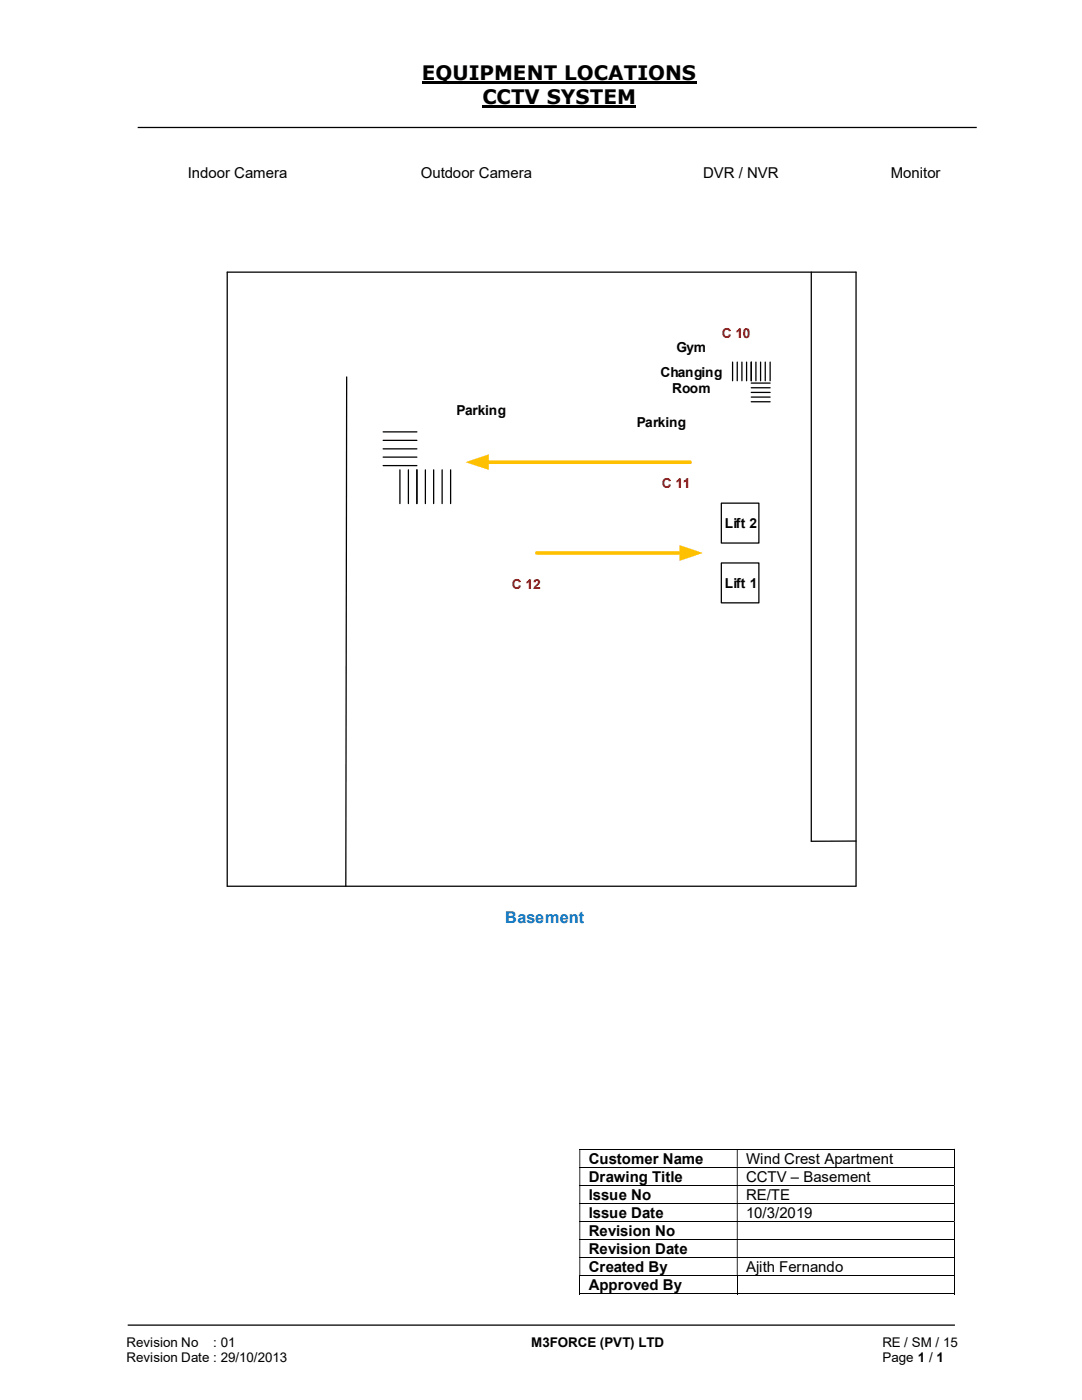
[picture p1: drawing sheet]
<svg xmlns="http://www.w3.org/2000/svg" width="216mm" height="279mm" viewBox="0 0 216 279" stroke-linecap="round" stroke-linejoin="round" font-family="sans-serif">
<defs><g id="words">
<g font-size="4">
<text x="84.2" y="16">EQUIPMENT LOCATIONS</text>
<text x="96.3" y="20.8">CCTV SYSTEM</text>
</g>
<text font-size="3.2" fill="#0070c0" x="100.8" y="184.3">Basement</text>
<g font-size="3">
<text x="37.5" y="35.5">Indoor Camera</text>
<text x="84" y="35.5">Outdoor Camera</text>
<text x="140.3" y="35.5">DVR / NVR</text>
<text x="177.7" y="35.5">Monitor</text>
<text x="117.5" y="232.2">Customer Name</text>
<text x="148.9" y="232.2">Wind Crest Apartment</text>
<text x="117.5" y="235.8">Drawing Title</text>
<text x="117.5" y="239.5">Issue No</text>
<text x="148.9" y="235.8">CCTV – Basement</text>
<text x="148.9" y="239.5">RE/TE</text>
<text x="117.5" y="243">Issue Date</text>
<text x="148.9" y="243">10/3/2019</text>
<text x="117.5" y="246.7">Revision No</text>
<text x="117.5" y="250.3">Revision Date</text>
<text x="117.5" y="253.9">Created By</text>
<text x="117.5" y="257.5">Approved By</text>
<text x="148.9" y="253.9">Ajith Fernando</text>
</g>
<g font-size="2.7">
<text x="135" y="70.2">Gym</text>
<text x="131.8" y="75.3">Changing</text>
<text x="91.1" y="82.9">Parking</text>
<text x="134.1" y="78.5">Room</text>
<text x="127" y="85.1">Parking</text>
<text x="144.6" y="105.3">Lift 2</text>
<text x="144.7" y="117.3">Lift 1</text>
<text x="25.2" y="268.8">Revision No</text>
<text x="42.6" y="268.8">: 01</text>
<text x="106" y="268.8">M3FORCE (PVT) LTD</text>
<text x="176.1" y="268.8">RE / SM / 15</text>
<text x="25.2" y="271.8">Revision Date : 29/10/2013</text>
<text x="176.1" y="271.8">Page 1 / 1</text>
</g>
<g font-size="2.7" fill="#c00000">
<text x="144" y="67.5">C 10</text>
<text x="132" y="97.4">C 11</text>
<text x="102.1" y="117.6">C 12</text>
</g>
</g></defs>
<path d="M84.2 16.5h54.8M96.3 21.3h30.7" fill="none" stroke="#000" stroke-width=".42"/>
<path d="M27.5 25.4h167.4M161.9 54.3v113.6h8.9M69.2 75.2l-.2 101.7M170.8 176.8v-122.5h-125.5v122.6h125.5M25.5 264.5h165" fill="none" stroke="#000" stroke-width=".25"/>
<g fill="none" stroke="#000" stroke-width=".2">
<path d="M115.6 229.4h74.8M115.6 233h74.8M115.6 236.6h74.8M190.5 229.4v3.5M190.5 233v3.5M190.5 236.7v3.4M115.6 240.2h74.8M115.6 243.8h74.8M115.6 247.4h74.8M115.6 251h74.8M115.6 254.6h74.8M115.6 258.2h31.4"/>
<path d="M115.7 254.7v3.6M147.1 254.7v3.6M147.2 258.2h43.2M190.5 240.2v3.5M190.5 243.8v3.5M190.5 247.5v3.4M190.5 251.1v3.5M190.5 254.7v3.6"/>
</g>
<g fill="#000">
<path d="M190.4 229.3h.1v.1h-.1zM115.6 229.4h.2v3.5h-.2zM147 229.4h.2v3.5h-.2z" fill-rule="evenodd"/>
<path d="M190.4 232.9h.1v.1h-.1zM115.6 233h.2v3.5h-.2zM147 233h.2v3.5h-.2z" fill-rule="evenodd"/>
<path d="M190.4 236.5h.1v.2h-.1zM115.6 236.7h.2v3.4h-.2zM147 236.7h.2v3.4h-.2z" fill-rule="evenodd"/>
<path d="M190.4 240.1h.1v.1h-.1zM115.6 240.2h.2v3.5h-.2zM147 240.2h.2v3.5h-.2z" fill-rule="evenodd"/>
<path d="M190.4 243.7h.1v.1h-.1zM115.6 243.8h.2v3.5h-.2zM147 243.8h.2v3.5h-.2z" fill-rule="evenodd"/>
<path d="M190.4 247.3h.1v.2h-.1zM115.6 247.5h.2v3.4h-.2zM147 247.5h.2v3.4h-.2z" fill-rule="evenodd"/>
<path d="M190.4 250.9h.1v.2h-.1zM115.6 251.1h.2v3.5h-.2zM147 251.1h.2v3.5h-.2z" fill-rule="evenodd"/>
</g>
<path d="M190.4 254.6h.1v.1h-.1zM190.4 258.1h.1v.2h-.1z" fill="#000"/>
<path d="M143.9 100.4h7.5v8h-7.5z" fill="#fff"/>
<g fill="none" stroke="#000" stroke-width=".25">
<path d="M146.2 72.3v3.7M147.1 72.3v3.7M148 72.3v3.7M149 72.3v3.7M149.9 77.4h3.8M149.9 79.2h3.8M149.9 72.3v3.7M149.9 76.5h3.8M149.9 78.3h3.8M150.8 72.3v3.7M151.8 72.3v3.7M152.7 72.3v3.7"/>
<path d="M153.7 72.3v3.7M149.9 80.2h3.8M143.9 100.4h7.5v8h-7.5z"/>
</g>
<path d="M143.9 112.4h7.5v7.9h-7.5z" fill="#fff"/>
<path d="M143.9 112.4h7.5v7.9h-7.5z" fill="none" stroke="#000" stroke-width=".25"/>
<path d="M97.2 92.2h40.5" fill="none" stroke="#ffc000" stroke-width=".72"/>
<path d="M92.9 92.2l4.6-1.5v3.1z" fill="#ffc000"/>
<path d="M107.1 110.4h28.9" fill="none" stroke="#ffc000" stroke-width=".72"/>
<path d="M135.6 108.8l4.7 1.6-4.7 1.5z" fill="#ffc000"/>
<path d="M76.5 91.2h6.7M76.5 87.9h6.7M76.5 92.9h6.7M76.5 89.6h6.7M76.5 86.2h6.7M79.8 93.8v6.7M81.5 93.8v6.7M83.2 93.8v6.7M84.9 93.8v6.7M86.5 93.8v6.7M88.2 93.8v6.7M89.9 93.8v6.7" fill="none" stroke="#000" stroke-width=".25"/>
<use href="#words"/>
</svg>
